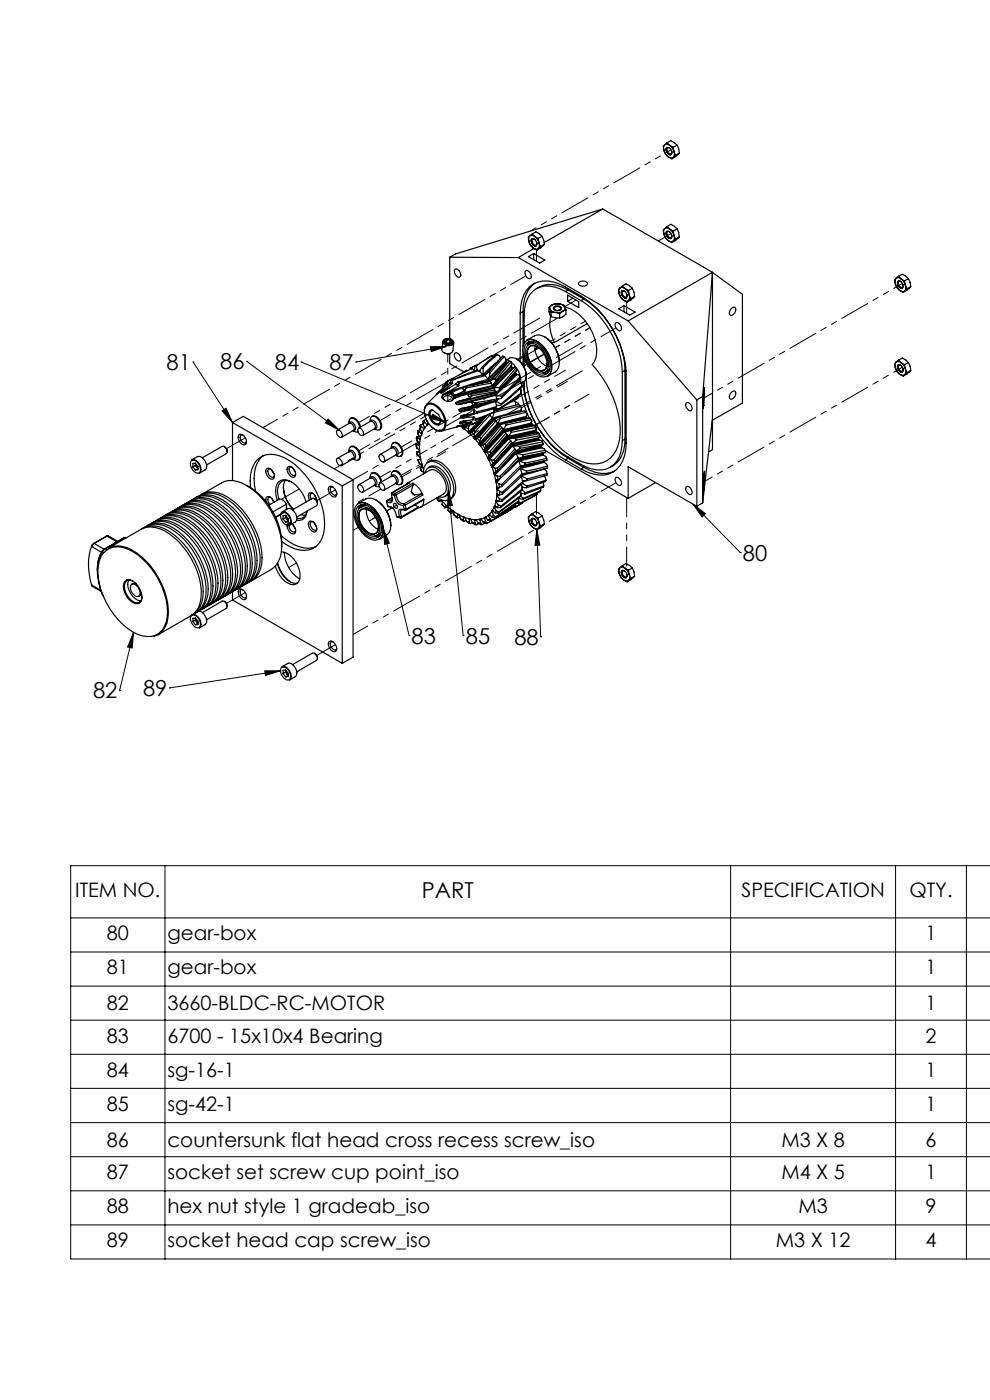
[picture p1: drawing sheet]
<svg xmlns="http://www.w3.org/2000/svg" width="210mm" height="297mm" viewBox="0 0 210 297" stroke-linecap="round" stroke-linejoin="round" font-family="sans-serif">
<defs><g id="words">
<g font-size="4.7">
<text x="35.3" y="78.4">81</text>
<text x="46.7" y="78.4">86</text>
<text x="58.3" y="78.4">84</text>
<text x="69.9" y="78.4">87</text>
<text x="157.6" y="119">80</text>
<text x="87.3" y="136.6">83</text>
<text x="98.8" y="136.6">85</text>
<text x="109.1" y="136.8">88</text>
<text x="19.7" y="148.2">82</text>
<text x="30.4" y="147.6">89</text>
<text x="89.5" y="190.4">PART</text>
</g>
<g font-size="4.2">
<text x="16" y="190.3">ITEM NO.</text>
<text x="157.3" y="190.3">SPECIFICATION</text>
<text x="192.9" y="190.3">QTY.</text>
<text x="22.7" y="199.5">80</text>
<text x="35.5" y="199.5">gear-box</text>
<text x="196.3" y="199.5">1</text>
<text x="22.7" y="206.7">81</text>
<text x="35.5" y="206.7">gear-box</text>
<text x="196.3" y="206.7">1</text>
<text x="22.7" y="214.3">82</text>
<text x="35.5" y="214.3">3660-BLDC-RC-MOTOR</text>
<text x="196.3" y="214.3">1</text>
<text x="22.7" y="221.2">83</text>
<text x="35.5" y="221.2">6700 - 15x10x4 Bearing</text>
<text x="196.3" y="221.2">2</text>
<text x="22.7" y="228.4">84</text>
<text x="35.5" y="228.4">sg-16-1</text>
<text x="196.3" y="228.4">1</text>
<text x="22.7" y="235.6">85</text>
<text x="35.5" y="235.6">sg-42-1</text>
<text x="196.3" y="235.6">1</text>
<text x="22.7" y="243.3">86</text>
<text x="35.5" y="243.3">countersunk flat head cross recess screw_iso</text>
<text x="165.7" y="243.3">M3 X 8</text>
<text x="196.3" y="243.3">6</text>
<text x="22.7" y="250.1">87</text>
<text x="35.5" y="250.1">socket set screw cup point_iso</text>
<text x="165.7" y="250.1">M4 X 5</text>
<text x="196.3" y="250.1">1</text>
<text x="22.7" y="257.4">88</text>
<text x="35.5" y="257.4">hex nut style 1 gradeab_iso</text>
<text x="169.4" y="257.4">M3</text>
<text x="196.3" y="257.4">9</text>
<text x="22.7" y="264.6">89</text>
<text x="35.5" y="264.6">socket head cap screw_iso</text>
<text x="164.6" y="264.6">M3 X 12</text>
<text x="196.3" y="264.6">4</text>
</g>
</g></defs>
<g fill="none" stroke="#000" stroke-width=".21">
<path d="M41 76.8h.1M41 76.8l8.3 12.8M52.4 76.7h.1M52.4 76.7l19.6 14.6M63.9 76.8h.1M63.9 76.8l30.7 12.8M75.5 76.8h.1M91.3 73.6l3.4-.1-3.2 1.1zM94.7 73.5l-19.2 3.3M47.1 87.2l.8-.6 1.4 3zM69.6 88.9l2.4 2.4-3-1.6zM91.8 87.9l2.8 1.7-3.2-.8z"/>
<path d="M81.3 112.1l1.3 3.1-1 .3zM81.3 112.1l5.5 22.7M95.1 104l3.1 30.8M95.1 104l.9 3.2-1.1 .1zM113.9 112.4l.8 22.7M113.9 112.4l.6 3.3h-1zM147 107l10 10.2M147 107l2.6 2-.7 .7zM157 117.2h.1M28.3 134.2l-2.9 12.3M28.3 134.2l-.3 3.3-.9-.2zM86.8 134.8h.1"/>
<path d="M98.2 134.8h.1M114.7 135.1h.1M25.4 146.5h.1M35.9 145.9h.1M56.2 142.3h3.3l-3.2 1zM59.5 142.3l-23.6 3.6M15 194.7h195.1M35 183.7v83.4M155 183.7v83.4M190 183.7v83.4M205 183.7v83.4M210.1 183.7h-195.1v83.4h195.1"/>
<path d="M15 202h195.1M15 209.2h195.1M15 216.4h195.1M15 223.7h195.1M15 230.9h195.1M15 238.2h195.1M15 245.4h195.1M15 252.6h195.1M15 259.9h195.1"/>
</g>
<path d="M28.3 134.2l-.3 3.3-.9-.2zM56.2 142.3h3.3l-3.2 1zM81.3 112.1l1.3 3.1-1 .3zM95.1 104l.9 3.2-1.1 .1zM91.8 87.9l2.8 1.7-3.2-.8zM113.9 112.4l.6 3.3h-1zM91.3 73.6l3.4-.1-3.2 1.1zM147 107l2.6 2-.7 .7zM47.1 87.2l.8-.6 1.4 3zM69.6 88.9l2.4 2.4-3-1.6z" fill="#000"/>
<g fill="none" stroke="#000" stroke-width=".25">
<path d="M140.9 32l.4 .9 .4 .4M140.9 32l.3 .7 .5 .6M141 30.7a1.09 1.09 0 0 0-.1 1.3M141 30.7a.84 .84 0 0 1 1.1 .1M141 30.7l-.3 .3 .2 1M141.3 31.4l.2-.1a1.01 1.01 0 0 1 .8 1.5 1.04 1.04 0 0 1-1-1.4zM141.5 31.3a1.01 1.01 0 0 0 .8 1.5M141.5 30.3l.6 .5M141.5 30.3l.8-.5 1.3 1M141.5 30.3l-.5 .4M141.7 33.3a.84 .84 0 0 0 1.1 .1M141.7 33.3l.8 .4"/>
<path d="M142.1 30.8l.5 .6 .3 .8M142.1 30.8l.7 .5M142.1 31.5l-.3-.2a.73 .73 0 0 0-.2 .9 .73 .73 0 0 0 .7 .4l.2-.5M142.8 31.3l.1 .9M142.8 33.4l-.3 .3M142.9 32.2a1.05 1.05 0 0 1-.1 1.2M142.9 32.2l.4 .7M143.3 32.9l-.5 .5M143.6 30.8l.4 .8 .1 .9M143.6 30.8l-.8 .5M144.1 32.5l-1.6 1.2M144.1 32.5l-.8 .4"/>
<path d="M95.4 54.6v17.3M95.4 54.6h14.6M96.6 57.1a1.11 1.11 0 0 1 .9 1.7 1.11 1.11 0 0 1-.9-1.7zM110 54.6l23.2 13.5M111.4 57.6l.1-.2a1.09 1.09 0 0 1 1 1.7 1.13 1.13 0 0 1-1.1-1.5zM112.1 54.4l1.1-.6 2.4 1.4-1.1 .6zM112.2 51.3l.4 .7 .5 .6M112.2 51.3l.4 .8 .5 .5M112.4 50.1l-.3 .5 .1 .7M112.4 50.1a.83 .83 0 0 1 1 .1M112.4 50.1l-.3 .3 .1 .9M112.8 50.6a1.04 1.04 0 0 1 .9 1.6 1.04 1.04 0 0 1-.9-1.6z"/>
<path d="M112.9 50.6a1.04 1.04 0 0 0 .8 1.6M112.9 49.6l.5 .6M112.9 49.6l.8-.4 1.3 .9M112.9 49.6l-.5 .5M113.1 52.6a.83 .83 0 0 0 1.1 .1M113.1 52.6l.8 .5M113.2 53.8v1.3M113.3 52.7l-3.3 1.9M113.4 50.2l.6 .6 .3 .7M113.4 50.2l.8 .4M113.5 50.8l-.5-.1a.85 .85 0 0 0 .7 1.3l.2-.5M114.2 50.6l.1 .9"/>
<path d="M114.2 52.7l-.3 .4M114.3 51.5l.1 .7-.2 .5M114.3 51.5l.4 .8M114.7 52.3l-.5 .4M115 50.1l.4 1 .1 .7M115 50.1l-.8 .5M115.5 51.8l-.8 .8-.8 .5M115.5 51.8l-.8 .5M122.8 60a1.2 1.2 0 0 1 1.8 .2 1.12 1.12 0 0 1-1.9 0zM127.8 44.3l-12.4 7.2M127.8 44.3l23.3 13.5M127.8 44.3l-31.2 9.6-1.2 .7"/>
<path d="M140.9 49.7l.3 .8 .5 .5M141 48.5a1.05 1.05 0 0 0-.1 1.2M141 48.5a.84 .84 0 0 1 1.1 .1M141 48.5l-.3 .3 .2 .9M141.3 49.2l.2-.1a1.01 1.01 0 0 1 .8 1.5 1.08 1.08 0 0 1-1-1.4zM141.5 49.1a1.02 1.02 0 0 0 .8 1.5M141.5 48l.6 .6M141.5 48l.8-.4 .7 .4 .6 .6M141.5 48l-.5 .5M141.7 51a.84 .84 0 0 0 1.1 .1M141.7 51l.8 .5M142.1 48.6l.4 .4 .4 .9"/>
<path d="M142.1 48.6l.7 .4M142.1 49.3l-.3-.2a.73 .73 0 0 0-.2 .9 .73 .73 0 0 0 .7 .4l.2-.5M142.8 49l.1 .9M142.8 51.1l-.3 .4M142.9 49.9a1.09 1.09 0 0 1-.1 1.2M142.9 49.9l.4 .8M143.3 50.7l-.5 .4M143.6 48.6l.4 .8 .1 .9M143.6 48.6l-.8 .4M144.1 50.3l-1.6 1.2M144.1 50.3l-.8 .4M151.1 57.8l-17.9 10.3"/>
<path d="M151.1 57.8l-2.1 26.3M151.1 57.8v30.9l-2.1 18M151.1 57.8l6.4 4.6v23.1l-6.4 3.6v6.3l-.8 .5M190.1 59.1l-.2 .3v.9M190.1 59.1a.84 .84 0 0 1 1 .1M190.1 59.1l-.3 .3 .1 .9M190.5 59.6a1.02 1.02 0 0 1 .9 1.5 1.01 1.01 0 0 1-.9-1.5zM190.6 58.6l.5 .6M190.6 58.6l.8-.4 1.3 .9M190.6 59.6a1.01 1.01 0 0 0 .9 1.5M190.6 58.6l-.5 .5M191.1 59.2l.6 .5 .4 .8"/>
<path d="M191.1 59.2l.8 .4M191.2 59.8l-.5-.1a.85 .85 0 0 0 .8 1.3l.1-.5M191.9 59.6l.2 .9M192.7 59.1l.3 .8 .2 .9M192.7 59.1l-.8 .5M93.9 72.5l-.2 1.6a1.31 1.31 0 0 0 1.1 .9 1.31 1.31 0 0 0 1.3-.6l.1-1.7M94.1 72.1a1.54 1.54 0 0 1 2.1 .4 1.07 1.07 0 0 1-1.7 .7l-.6-.5zM94.2 74.8l.5 .3 .7-.1v2.1l3 1.8M94.3 72.1a1.08 1.08 0 0 1 1.7 .6 1.04 1.04 0 0 1-1 .4 1.04 1.04 0 0 1-.8-.8zM94.7 72.7v.1M94.7 72.7l.7 .1M94.8 72.1h.7"/>
<path d="M94.8 72.1l-.4 .3 .3 .4 .7 .1M94.8 72.1l-.1 .6M95.4 72.8v.1M95.5 72.1l.3 .5-.4 .3M95.5 72.1l-.1 .7M96.6 74.9a1.13 1.13 0 0 1 .9 1.6 1.13 1.13 0 0 1-.9-1.6zM99.1 78.6h-.2l-1 .6M99.9 78l-.2 .2M99.9 78l.1 .2M100.1 78.2l-5 2.6M100.1 78.2l.7 .5M100.1 78.2h-.3"/>
<path d="M101 77.7l.2 .8M101 77.7h-.2l-.2 .9M101.2 78.5l.3 .1M101.2 78.5l-5.5 2.2M101.4 77.3l-1.5 .7M101.5 78.6l-5.6 2.1M101.5 78.6l.9 .9M101.8 78.6l-.2 .1M102.2 78l-.5 .8M102.2 78l.2 .1M102.4 78.1v1.4M102.9 79.7l-5.5 1.5"/>
<path d="M102.9 79.7l.6 .8M102.9 79.7l-.2-.3-5.6 1.7M103.3 76.1l.9-.6-3.2 2.2M103.6 78.9l-.7 .8M103.6 78.9l.3 .3M103.9 79.2l-.1 .8-.3 .5M104.3 75.5l.5 .2M104.4 78l-1.7 1.5M105.3 76.9l-2.9 2.6M105.5 75.2l-3.1 2.9M105.5 75.2l.5 .4 .2 .5M105.5 75.2h-.2l-3.1 2.8"/>
<path d="M105.7 76.5l-2.5 2.8M106.8 77.8l-3 3.1M106.9 75.7l-3 3.5M106.9 75.7l.4 .4v.5M106.9 75.7l-.3-.2-3 3.4M107.3 76.6l-3.8 3.9M107.3 76.6l.1 .2M107.3 76.2l.8 .3M107.4 76.8l-3.9 3.9M107.4 76.8l.3 .2M107.5 76.3a1.94 1.94 0 0 1 2.9 .5 3.8 3.8 0 0 1 1 3.9l-.8 .6M108 76.6l-3.6 3.9"/>
<path d="M108.1 76.5l-3.1 3.9M108.1 76.5l.3 .3M108.3 76.8a5.3 5.3 0 0 1 2.2 4.4M108.4 76.8l-3.2 3.9M108.4 76.8l.1 .3-.1 .5M108.4 77.6l-3.7 4M108.4 77.6l.1 .2M108.5 77.8l-4.1 4.2M108.5 77.8l.2 .2M108.7 78l-4.2 4.3M108.7 78l.2 .1-4.2 4.3M109.3 79v.1"/>
<path d="M109.3 79.1l.2 .3M109.3 79.1l-.8 .8M109.4 78.1l-.4-.2-.7 .8M109.4 78.1l-3.5 4.1M109.4 78.1l.2 .4M109.5 79.4l-4.5 4.3M109.5 79.4l.1 .1M109.5 76.1a4.2 4.2 0 0 1 2.1 3.6M109.6 78.5l-.1 .3-3.7 4M109.6 78.5l-3.6 4.1M109.6 79.5l-4.5 4.4M109.6 79.5h.5l.2 .4"/>
<path d="M110.3 79.9l-3.9 4.2M110.3 79.9l.1 .4M110.3 66.4a6.8 6.8 0 0 1 2.9-6.2 6.8 6.8 0 0 1 6.7 .7 21.7 21.7 0 0 1 10.1 9.1 20.3 20.3 0 0 1 2.8 9.4v14.6a6.8 6.8 0 0 1-2.8 6.2 6.8 6.8 0 0 1-6.7-.7M110.3 66.4v10.4M110.9 66.1l-.6 .3M110.9 66.1v7.3M110.9 75.2v2.3M110.9 66.1l.3 .1M111.2 76.1v1.8M111.5 72.5a1.9 1.9 0 0 1 2.3-.1 6.6 6.6 0 0 1 3.1 6.1 1.83 1.83 0 0 1-2.9 1.1 6.5 6.5 0 0 1-3.1-6zM111.8 72.2l1.5-.9a3.1 3.1 0 0 1 3.5 1.3 6.1 6.1 0 0 1 1.6 5.5l-.6 .8-1.6 .9a2.8 2.8 0 0 0 .7-3.5 6.4 6.4 0 0 0-3.9-4.3h-.6zM111.8 72.7a2.8 2.8 0 0 1 3.5 1.4 5.3 5.3 0 0 1 1.2 4.5 1.83 1.83 0 0 1-3.1 .3 5.4 5.4 0 0 1-2-5.8z"/>
<path d="M111.9 73.3a1.56 1.56 0 0 1 2.1-.1 4.8 4.8 0 0 1 2.1 5.3 1.56 1.56 0 0 1-2.5 .1 4.9 4.9 0 0 1-2-4.8zM112 72.8l.1 .3M112.1 73.1l-.2 .1M112.3 72.5l-.1 .1M112.3 73.5a2.52 2.52 0 0 1 3.1 1.6 2.58 2.58 0 0 1-.1 3.6 3 3 0 0 1-3.1-2.2 2.66 2.66 0 0 1 .1-3zM112.5 72.8l-.2-.3-.4 .8M112.7 72.4l.2 .2M113.2 72.5l-1 .6M113.5 60.1a6.9 6.9 0 0 0-2.6 6M113.5 73.4a4.2 4.2 0 0 0 2.5 4.3M113.8 61.2a5.5 5.5 0 0 1 5.6-.2l1.1 .5M113.9 73.6a1.29 1.29 0 0 0-1.5-.1 1.29 1.29 0 0 0-.5 1.5 4.1 4.1 0 0 0 3 3.7 1.19 1.19 0 0 0 1.1-1.5"/>
<path d="M114.1 73.7l-.6 .5M115.2 79.1l.1 .1zM115.3 79.2h.6M115.6 71.5l1.3 1.1 .5 .7M115.7 79.1l-.2 .1M116.1 78.7l.1 .4M116.2 79.2h-.3M116.5 78.5v.2M116.5 78.5l-.9 .5 .3 .2M116.5 65.2a2.63 2.63 0 0 0 .4 2M116.5 65.2l.2 .4M116.6 78.3l-.1 .2"/>
<path d="M116.7 65.6l.4 .4 .7 .3M116.7 65.6l.2 .6M116.8 67.1a7.8 7.8 0 0 0 .8 5.6M116.9 67.2l.9 .2h.9M116.9 66.2l.9 .1M116.9 66.2v1M116.9 72.7h.7M117.1 64.7a.66 .66 0 0 0-.4 .9M117.1 64.7l-.6 .5M117.4 65.2a1.1 1.1 0 0 1 1.7 .2 1 1 0 0 1-1.7 0zM117.4 73.3a6.8 6.8 0 0 1 1.3 3.6M117.5 65.3a.75 .75 0 0 1 .8-.3 .75 .75 0 0 1 .6 .6l-.4 .3h-.5l-.5-.3z"/>
<path d="M117.8 66.3l.9 .2M118.7 64.5l-.7-.1-.9 .3M118.7 64.5l.5 .1 .6 .5M118.7 64.5l.9 .2 .2 .4M118.7 64.5l-.9-.1-.7 .3M118.7 66.5v.9M119.4 66l-.7 .3h-.9M119.4 66l-.7 .5M119.7 65.2a8.9 8.9 0 0 1 6 5.5 7.3 7.3 0 0 1 .4 6l-.5 .6a21.8 21.8 0 0 1 6 14.7 6.4 6.4 0 0 1-3.8 6.2 8.1 8.1 0 0 1-6.8-1.5 22.2 22.2 0 0 1-9.4-16.8M119.8 65.1a.71 .71 0 0 1-.4 .9M119.8 65.1l.3 .7M119.9 61.8a6 6 0 0 0-6.9 0 6.7 6.7 0 0 0-1.8 5.1v5.9"/>
<path d="M119.9 61.8l3.4 2M120.1 65.8l-.7 .2M120.1 65.8v.9l-.7 .5-.7 .2M120.4 62.6l2.4 1.4v1.3l-2.4-1.4zM120.5 61.5l3.3 1.9M120.5 61.5l-.6 .3M120.5 61.2v.3M121.5 63.2l-1.1 .7M123.3 63.8a19.4 19.4 0 0 1 8.7 15.1M123.8 63.4a19.2 19.2 0 0 1 8.8 15.2M123.8 63.4l-.5 .4M123.8 63.2v.2"/>
<path d="M124.6 68.6l-7 4.1M130.7 68.5a1.11 1.11 0 0 1 1 1.6 1.11 1.11 0 0 1-1-1.6zM131.2 65.5l1.2-.7 2.3 1.4-1.1 .6zM131.3 62.3l.3 .6 .7 .8M131.3 62.3l.4 .8 .6 .6M131.5 61.1a1.22 1.22 0 0 0-.2 1.2M131.5 61.1a.84 .84 0 0 1 1.1 .1M131.5 61.1l-.3 .3 .1 .9M132 61.7a1.04 1.04 0 0 1 .9 1.5 1.04 1.04 0 0 1-.9-1.5zM132 61.7a1.04 1.04 0 0 0 .9 1.5M132 60.7l.6 .5M132 60.7l.8-.5 .7 .4 .6 .6"/>
<path d="M132 60.7l-.5 .4M132 78.9v14.6M132.3 63.7a.84 .84 0 0 0 1 .1M132.3 63.7l.7 .4M132.4 64.8v1.3M132.6 61.2l.4 .4 .5 .9M132.6 61.2l.7 .4M132.6 78.6l-.6 .3M132.6 78.6v14.5M132.6 78.6l.2 .1M132.6 61.9l-.5-.1a.85 .85 0 0 0 .8 1.2l.1-.5M133.2 68.1l14.6 16.7"/>
<path d="M133.3 61.6l.2 .9M133.3 63.8l-.3 .3M133.5 62.5v.9l-.2 .4M133.5 62.5l.3 .8M133.8 63.3l-.5 .5M134.1 61.2l.4 .8 .1 .9M134.1 61.2l-.8 .4M134.6 62.9l-1.6 1.2M134.6 62.9l-.8 .4M155.1 65.5l.5-.3h.3a1.13 1.13 0 0 1-1 1.7 .95 .95 0 0 1 .2-1.4zM189.9 60.3l.4 .7 .6 .6M189.9 60.3l.4 .8 .6 .5"/>
<path d="M189.9 78.1l.4 .7 .6 .6M190.1 76.8l-.2 .4v.9M190.1 76.8a.84 .84 0 0 1 1 .1M190.1 76.8l-.3 .3 .1 1M190.5 77.4a1.01 1.01 0 0 1 .9 1.5 1.01 1.01 0 0 1-.9-1.5zM190.6 76.4l.5 .5M190.6 76.4l.8-.5 1.3 1M190.6 77.4a1.01 1.01 0 0 0 .9 1.5M190.6 76.4l-.5 .4M190.9 61.6a.7 .7 0 0 0 1 .1M190.9 61.6l.7 .4M190.9 79.4a.79 .79 0 0 0 1 .1"/>
<path d="M190.9 79.4l.7 .4M191.1 76.9l.5 .4 .5 .9M191.1 76.9l.8 .5M191.2 77.6l-.5-.1a.85 .85 0 0 0 .8 1.2l.1-.5M191.9 77.4l.2 .8M191.9 61.7l-.3 .3M191.9 79.5l-.3 .3M192.1 60.5a1.14 1.14 0 0 1-.2 1.2M192.1 60.5l.3 .8M192.1 78.2a1.18 1.18 0 0 1-.2 1.3M192.1 78.2l.3 .9M192.4 61.3l-.5 .4"/>
<path d="M192.4 79.1l-.5 .4M192.7 76.9l.3 .8 .2 .9M192.7 76.9l-.8 .5M193.2 60.8l-1.6 1.2M193.2 78.6l-1.6 1.2M193.2 60.8l-.8 .5M193.2 78.6l-.8 .5M40.5 97.8a.91 .91 0 0 1 1.4 .3 1.75 1.75 0 0 1 .4 2.2 1.39 1.39 0 0 1-1.8-1.2l-.1-.5zM40.7 97.5l1.2-.6a1.98 1.98 0 0 1 1.9 2.5l-1.5 1a1.89 1.89 0 0 0-1.6-2.9zM40.9 99.1l.6 .6M41.5 98.4l.2 .7M41.5 98.3h-.6v.8"/>
<path d="M41.5 98.3l.5 .7v.7h-.5M41.5 98.3v.4M41.5 98.7l-.6 .4M41.5 98.7l.2 .4M41.7 99.1l.3 .2M41.7 99.1l.3 .3M42 99.4l-.5 .3M47.6 94.8l.4 .4 .2 .6M48.2 95.8l-.2-.6a.83 .83 0 0 0-.9-.5l-4.2 2.4M48.2 95.8l-.2 .4-4.2 2.4M49.3 89.6v12.3M49.3 89.6l23.3 13.5"/>
<path d="M49.3 89.6l2.3-1.3 23.3 13.5M50.8 92.1a1.54 1.54 0 0 1 1.4 2l-.2 .2a1.45 1.45 0 0 1-1.2-2.2zM51.5 92.3h-.4a1.13 1.13 0 0 0 1 1.7l.2-.4M55.8 96.7a5.6 5.6 0 0 0-1.9 4.8l.3 2.7M56.7 99.4a1.5 1.5 0 0 1 1.3 2.2 1.52 1.52 0 0 1-1.3-2.2zM57.4 99.5h-.4a1.15 1.15 0 0 0 1 1.7l.2-.3M57.7 99.8l.4 .7M61.2 99a1.48 1.48 0 0 1 1.2 2.2 1.48 1.48 0 0 1-1.2-2.2zM61.9 99.1h-.4a1.18 1.18 0 0 0 1 1.8l.2-.4M62.2 99.4l.4 .7M71.4 97.4a.75 .75 0 0 1 .8 0 .75 .75 0 0 1 .4 .7v.3l-.1 .4a1.04 1.04 0 0 1-1.1-1.4zM71.5 91.3a1.01 1.01 0 0 1 .9 1.5 1.02 1.02 0 0 1-.9-1.5z"/>
<path d="M74 95.8a.78 .78 0 0 1 .2-.8 .78 .78 0 0 1 .8-.2 2.1 2.1 0 0 1 1.1 2.6 .9 .9 0 0 1-1.2 0M74 89.8a.78 .78 0 0 1 .2-.8 .78 .78 0 0 1 .9-.2 2.54 2.54 0 0 1 1.2 1.9M74 95.8h.1M74 89.8h.1M74 95.8a1.01 1.01 0 0 1 .9 1.5M74 95.8l.2-.2a1.16 1.16 0 0 1 1 1.7l-.3 .1M74 89.8a1.01 1.01 0 0 1 .9 1.5M74 89.8l.2-.3a1.2 1.2 0 0 1 1 1.8h-.3M74 95.8l-2.5 1.5M74 89.8l-2.5 1.5M74.4 94.8l.1-.1a1.91 1.91 0 0 1 1.9 2.3l-.1 .3-.3 .3M74.4 88.8a1.41 1.41 0 0 1 1.9 1.2l.1 .6"/>
<path d="M74.9 91.4l.6 .2h.5M74.9 97.3h.1M74.9 91.3h.1M74.9 97.3l-2.5 1.5M74.9 91.3l-2.5 1.5M76.1 90.8a1.04 1.04 0 0 1 .8 1.6 1.04 1.04 0 0 1-.8-1.6zM78.5 89.4a.78 .78 0 0 1 .2-.8 .78 .78 0 0 1 .9-.2 2.19 2.19 0 0 1 1 2.6 .94 .94 0 0 1-1.2-.1M78.5 89.4l.2-.3a1.18 1.18 0 0 1 1.1 1.8h-.4M78.6 89.4h.1M78.6 89.4a1.04 1.04 0 0 1 .8 1.5M78.6 89.4l-2.5 1.4M78.8 88.4a1.15 1.15 0 0 1 1.7 .6 1.56 1.56 0 0 1 .1 2.1l-.1 .1"/>
<path d="M79.4 90.9h.1M79.4 90.9l-2.5 1.5M80.6 96.4a1.01 1.01 0 0 1 .9 1.6 1.01 1.01 0 0 1-.9-1.6zM83 95a.81 .81 0 0 1 .2-.8 .81 .81 0 0 1 .9-.2 2.19 2.19 0 0 1 1 2.7 .95 .95 0 0 1-1.2-.1M83 95l.2-.2a1.18 1.18 0 0 1 1 1.7l-.3 .1M83.1 95h.1M83.1 95a1.02 1.02 0 0 1 .9 1.5M83.1 95l-2.5 1.4M83.4 100a1.15 1.15 0 0 1 1.6 .6 1.38 1.38 0 0 1 0 2.2M83.4 94a.89 .89 0 0 1 1.2 .2 1.78 1.78 0 0 1 .5 2.5l-.1 .1M83.9 96.5h.1M84 96.5l-2.5 1.5"/>
<path d="M88.3 94.2l.1 .8M88.3 94.2l.1 .1M88.4 92.7v.8M88.4 95.8l.2 .8M88.4 92.7l.1 .2M88.4 95.8l.1 .1M88.4 95l.6 .6M88.4 94.3v.7M88.4 94.3l.5 .2M88.4 93.5l.5 .5M88.5 95.9l.1 .7M88.5 92.9l-.1 .6"/>
<path d="M88.5 92.9l.5 .2M88.6 96.6l.6 .5M88.7 91.4v.8M88.7 91.4l.2 .2M88.7 92.2l.5 .7M88.7 97.5l.2 .8M88.9 91.6l-.2 .6M88.9 91.6l.5 .3M88.9 94l.1 .2M88.9 98.3l.6 .4M88.9 94l-.6 .2M89 92.5l-.6 .2"/>
<path d="M89 94.4l-.1 .1M89 95.6v.2M89 94.4v1.2M89 94.2v.2M89 95.8l.2 1.3M89 95.8l-.5 .1M89 95.7l-.6 .1M89.1 91l.5 .8M89.1 93.1l-.1 1.1M89.1 93.1h-.1M89.2 92.9l-.1 .2M89.2 97.1v.2"/>
<path d="M89.2 90.2l-.2 .2 .1 .6M89.2 99.2l.3 .8M89.2 90.2l.2 .3M89.2 97.3l.3 1.4M89.2 97.3v.2h-.5M89.2 97.4l-.4 .1M89.2 91.2l-.5 .2M89.4 90.5l-.3 .5M89.4 90.5l.5 .4M89.5 100l.5 .2M89.5 91.9l-.3 1M89.5 91.9h-.1"/>
<path d="M89.5 98.7l.1 .2M89.6 91.8l-.1 .1M89.6 98.9l.3 .8M89.6 98.9l-.4 .3M89.6 99l-.1 .1M89.7 90l.4 .8M89.7 90l-.5 .2M89.9 89.2l-.2 .2v.6M89.9 90.9h.1M89.9 89.2l.2 .4M90 90.9l-.4 .9M90.1 89.6l-.4 .4"/>
<path d="M90.1 89.6l.4 .5M90.1 90.8l-.2 .1M90.1 90.9h-.2M90.1 90.8l-.1 .1M90.1 88v-.1a1.65 1.65 0 0 1 1.3-2.4 4.5 4.5 0 0 1 3 5.2 1.45 1.45 0 0 1-2.4 .2l-.4-.3M90.5 89l.3 1M90.5 86a1.53 1.53 0 0 1 2 .2 4.4 4.4 0 0 1 1.7 4.5 1.35 1.35 0 0 1-2.3 .2 4.5 4.5 0 0 1-1.7-4.5zM90.5 88.9l-.6 .3M90.5 90.1h.2M90.7 90.1l-.6 .7M90.8 98.1a2.57 2.57 0 0 1 3.6 .7 5.9 5.9 0 0 1 1.9 6.3l-1 .9M90.8 90l-.1 .1"/>
<path d="M90.8 89.9l-.3 .2M90.9 99.2a2.17 2.17 0 0 1 3.1 .7 4.9 4.9 0 0 1 1.4 4.4l-.3 .5-.7 .5M90.9 89.9l-.1 .1M91.3 87l.4-.1 1.3 1a1.81 1.81 0 0 1 .2 2.1 1.17 1.17 0 0 1-1.6-.5 1.88 1.88 0 0 1-.3-2.5zM91.8 87l-.3 .1a1.97 1.97 0 0 0 1.3 2.8l.4-.1 .3-.6M93.3 83.1l-.3 .2M93.5 83.3h.2M93.8 84.2a1.44 1.44 0 0 1 2.4-.1l.1 .3M93.8 83.3h-.1M93.9 82.9l-.4 .4M93.9 81.9v.5M93.9 81.9l.2 .3"/>
<path d="M94.3 84.9l-.2-.4a1.06 1.06 0 0 1 1-.6 1.06 1.06 0 0 1 .9 .7l-.2 .4M94.3 83l-.8 .3M94.4 82.7l-.1 .1M94.5 81.8l-4 4M94.5 81.8h.1M94.5 81.5l-.6 .4M94.7 81l-.2 .1v.7M94.7 81l.2 .5M94.9 81.5l-.4 .3M94.9 81.5h.1M94.9 81.5l-1.9 1.8M95 83.2l-.3 .1a1.04 1.04 0 0 0-.9 1.2 1.45 1.45 0 0 0 2.4 .1"/>
<path d="M95 83.2l.3 .1M95 83.1v.1M95.3 83.3l.4 .1M95.3 82.3l-1.4 .6M95.4 81.3l-2.8 2.4 .4-.4M95.4 81.3h.6M95.4 81.3h.1M95.7 80.7h.2M95.7 80.7l-.3 .6M95.8 80.4l-1.1 .6M95.8 83.4h-.1M95.9 83.3l-.2 .1"/>
<path d="M95.9 83.3l.4 .6M95.9 80.7l.1 .6M96 81.3l-2.1 1.6M96 81.3h.1M96.1 83l-.8 .3M96.3 84.5l-.1 .1M96.3 84.5a1.41 1.41 0 0 0-1.2-1 1.41 1.41 0 0 0-1.3 .7v.3M96.3 83.9h.1M96.3 83.9v.3M96.3 84.2v.3M96.7 85.5l.1 .3M96.7 81.5l-3 1.8"/>
<path d="M96.7 81.5l.6 .3M96.7 81.5h.1M97 90.4l-.1 .1M97.1 81.1l.3 .1M97.1 81.1l-.4 .4M97.1 90.3l-.2 .2M97.2 85.2l-.5 .3M97.3 90.4l-.4 .1M97.3 81.8l-2.3 1.3M97.3 81.8h.1M97.4 86.9l.1 .3M97.4 81.2l-.1 .6"/>
<path d="M97.5 87.2h.6M97.5 89.8h.5M97.6 90.4l.6 .4M97.6 85.8h-.8M97.6 89.6l-.1 .2M97.6 90.2l-.3 .2M97.7 88.3v.3M97.7 88.6l.6 .1M97.9 89.4l-.3 .2M98 82.3l-2.1 1M98 82.3l.6 .6M98 82.3h.1"/>
<path d="M98.1 90.2v.5M98.1 90.7l.1 .1M98.2 90.8l.2 .2M98.3 90.2l-4.6 1.2M98.4 89.3l-.9 .5M98.4 91l1 .8M98.5 82.1l.3 .2M98.5 82.1l-.5 .2M98.5 88l-.8 .3M98.5 90.1l.4 .3M98.6 82.9h.1M98.6 82.9l-2.3 1"/>
<path d="M98.6 90.8l-.2 .2M98.6 90.2l-.5 .5M98.8 90.6l-.4 .4M98.8 90.6l.6 .4M98.8 90.3l-.6 .5M98.8 82.3l-.2 .6M99 90.3h.1M99 90.3l-.2 .3M99.1 89.2l-1.1 .6M99.1 90.4l-.1-.4-1.7 .4M99.2 83.6l-3 1M99.2 83.6l.5 .8"/>
<path d="M99.2 85.4l-.6 .1M99.4 91v.6M99.4 91.6v.2M99.4 89.8l-.3 .3 .3 .3M99.4 91.8l.2 .2M99.4 90.4v.6M99.5 89.8l-2.3 .5-.3 .2M99.5 89.8l.6 .3M99.5 89.8h.1M99.6 92l1 1M99.7 84.4l-2.5 .8M99.7 84.4h.1"/>
<path d="M99.8 87.9l-2.1 .7M99.8 83.6l.2 .4M99.8 83.6l-.7 .1M99.8 90l-.4 .4M99.9 89.5l-1.9 .3M99.9 89.5l-.4 .3M99.9 89.5h.1M99.9 89.5l.4 .5M100 84l-.3 .4M100 91.7l-.2 .3h-.2M100 91.7l.6 .5M100.1 85.3l-2.5 .5"/>
<path d="M100.1 85.3l.2 .8M100.1 85.3h.1M100.1 85.3l.3 .8M100.1 85.3l.6 .2M100.3 89l-2.7 .6M100.3 90l-.2 .1M100.3 89h.1M100.3 89l.6 .1M100.3 86.1l-2.4 .5-.5 .3M100.4 86.1h-.1M100.4 86.1l-3 .8M100.5 91.3l.3 .3"/>
<path d="M100.5 88.5l-2.2 .2M100.5 88.5l-.2 .5M100.5 88.5h.1M100.5 91.3l-.5 .4M100.5 88.5l.5 .4M100.5 92.8l.1 .2M100.5 87l-2.4 .2M100.5 87l.1 .7M100.5 87l.6 .3M100.5 87h.1M100.6 87.7l-2.3 .4-.6 .2M100.6 87.7h.1"/>
<path d="M100.6 93l.2 .2M100.6 92.2l-.1 .6M100.7 85.5l.2 .3M100.8 93.2l.9 1.1M100.8 93.2h.1M100.8 91.6l-.2 .6M100.9 85.8l-.5 .3M101 88.9l-.1 .2M101 87.7l-2.7 1M101.1 89.5l-1 .6M101.1 87.3v.4M101.1 87.7h-.5"/>
<path d="M101.2 93l-.3 .2M101.2 93l.6 .6M101.5 85.9h.1M101.6 94.1l.1 .2M101.7 94.3l.1 .2M101.7 92.7l.3 .3M101.7 92.7l-.5 .3M101.8 93.6l-.2 .5M101.8 94.5l.9 1.2M101.8 94.5h.2M101.9 89l-2.5 2.6M102 93l-.2 .6"/>
<path d="M102 92l-1.1 1.2M102.3 89.2l-2.7 2.8M102.4 94.4l-.4 .1M102.4 94.4l.4 .7M102.6 95.5l.1 .2M102.7 95.7l.1 .2M102.8 88.4l-3.4 3.4M102.8 95.9l.7 1.3M102.8 95.9l.1 .1M102.8 95.1l-.2 .4M102.9 94.2l.2 .4M102.9 94.2l-.5 .2"/>
<path d="M103 88.3l-2.7 1.7M103.1 94.6l-.3 .5M103.2 88.2l-3.3 3.6M103.3 88.2l-2.8 3.1M103.4 82.7l-4.2 .9M103.4 96h-.5M103.4 96l.4 .7M103.5 80.5l-8.5 2.6M103.5 80.5v.2M103.5 97.2l.1 .2M103.5 80.7l.2 .2M103.5 80.7l-3.5 1"/>
<path d="M103.6 97.4l.6 1.4M103.6 97.4l.2 .1M103.8 97.5l.4 .1M103.8 96.7l-.3 .5M103.8 85.3l-6.3 1.9M103.9 80.9l-4.1 .9M103.9 95.8l.2 .4M103.9 95.8l-.5 .2M104.1 96.2l-.3 .5M104.2 98.8l.1 .2M104.2 81.3l-5.4 1M104.2 81.3l.2 .5"/>
<path d="M104.2 81.3l-.2-.4-5.5 1.2M104.2 97.6l.4 .8M104.3 99l.5 1.4M104.3 99l.2 .1M104.4 88.7l-3.9 4.1M104.4 88.7l-.5-.7-3.1 3.6M104.4 88.7v.2M104.4 82l-8.1 2.2M104.4 88.7h.1M104.4 82l.1 .3M104.4 81.8l-8.1 2.1M104.4 81.8v.2"/>
<path d="M104.4 88.9l-3.8 4.1M104.4 88.9l.2 .2M104.5 99.1l.5 .2M104.5 82.3l.2 .1M104.5 82.3l-4.9 1.3M104.6 98.4l-.4 .4M104.6 89.1l-3.8 4.1M104.6 80.3l-.5 .4M104.7 82.4l.3 .4M104.7 86.7v.7M104.7 86.7l.7 .3M104.7 82.4l-1.6 .4"/>
<path d="M104.7 87.3l.1 .2M104.7 87.4l-3.7 1.5M104.7 87.4l-3.8 1.7M104.7 89l-3.2 3.5M104.8 97.5l.2 .4M104.8 97.5l-.6 .1M104.8 87.5l-.4 1.2M104.9 89l-3.2 3.7M104.9 89l-.3 .1M104.9 89l.3 .3M105 99.3l.2 .8M105 82.8l-5.2 .8"/>
<path d="M105 83.7l-.1-.3-8.2 2.1M105 83.7l-8.2 2.1M105 83.7l.1 .2M105 82.8l.1 .3M105 80.4l-1 .5M105 80.4l.2 .3M105 99.3h.5M105 97.9l-.4 .5M105 85.1l-5.3 1.2M105.1 85.2l-7 2M105.1 85.2l.2 1.1M105.1 85.2l1.2 .5"/>
<path d="M105.1 83.1v.2l-7.9 1.9M105.1 83.1l-5.1 .9M105.1 83.9l-7.5 1.9M105.1 83.9l.3 .7M105.1 83.9l1.3 .2M105.2 80.7l-.4 .8-.4 .3M105.2 89.3l-3.2 3.7M105.2 89.3l.3 .5M105.2 86.5l.4 .4M105.3 87l-.6 .2M105.3 85l-.2 .2M105.3 85.9l.9 .1"/>
<path d="M105.3 86.3l-4.2 1M105.3 86.3v.2l-4.2 1.2M105.4 83.1l-.3 .2M105.4 84.6l-4.7 .9M105.4 84.6v.4l-4.5 .8M105.4 88.6l-1 .3M105.5 99.9l-.7 .7M105.5 89.9l-3.9 4.2M105.5 99.3l.2 .4M105.5 89.9l.1 .2M105.5 89.8v.1M105.6 90.1l-3.9 4.2"/>
<path d="M105.6 90.1l.1 .1M105.6 86.9l-.2 .1M105.7 99.7l-.5 .4M105.7 84.7l-.3 .2M105.7 90.2l-3.9 4.3M105.7 90.2l.2 .1M105.9 90.3l-3.9 4.2M105.9 88.4l.3 .4M105.9 88.4l-1.1 .6M105.9 90.3h.1M105.9 90.3h.3M105.9 82.2l-1.2 .2"/>
<path d="M105.9 82.2l.1 .4M106 82.6l-.5 .5M106 90.2l-.1 .1M106.1 90.1l-.4 .1M106.2 90.3l-3.3 3.9M106.2 90.3l.2 .4M106.2 88.8l-.7 1M106.3 85.7l-.1 .3M106.3 94l-2.7 2.9M106.4 84.1v.3M106.4 84.4l-1 .3M106.4 90.7l-3.3 3.9"/>
<path d="M106.4 90.7l.2 .5M106.6 91.2l-4 4.3M106.6 91.2v.2M106.6 91.2h.1M106.6 91.4l-3.9 4.3M106.6 91.4l.2 .2M106.8 91.6l-4 4.3M106.8 91.6h.1M106.9 91.6l-4 4.4M107 91.6l.3 .3M107 91.6h-.1M107.1 89.8l-1.2 .5"/>
<path d="M107.1 89.8l.3 .4M107.3 91.9l-3.4 3.9M107.3 91.9l.3 .3M107.4 90.2l-.8 1M107.6 92.2l-3.5 4M107.6 92.2v.4M107.6 92.6v.2M107.6 92.6h.1M107.6 92.6l-1.5 1.7M107.6 92.8l-4.1 4.4M107.6 92.8l.2 .2M107.8 93l-4.2 4.4"/>
<path d="M107.8 93l.1 .1M107.9 93.1l-4.1 4.4M107.9 93.1h.1M107.9 93.1l.4 .4M108.2 91.3l-1.2 .3M108.2 91.3l.3 .4M108.3 93.5l-3.5 4M108.3 93.5l.2 .4-3.5 4M108.5 94.2v.1M108.5 91.7l-.9 .9M108.5 94.3l-3.7 3.8M108.5 94.3l.1 .2"/>
<path d="M108.5 94.1l-3.8 4.2M108.6 94.5l-4.3 4.5M108.6 94.5l.1 .1M108.7 94.6l-4.2 4.5M108.7 94.6h.1M108.8 94.6l.4 .6M108.8 94.6l1.3 .1M109 84.9l.4 .4v.6M109.2 95.2l-3.7 4.1M109.2 95.2l.2 .5M109.2 95.9l.1 .2M109.2 85.2l.8 .3v.3"/>
<path d="M109.3 93l-1.4 .1M109.3 93l.2 .4M109.3 96.1l.1 .1M109.3 96.1l-2.8 2.9M109.4 95.7l-2.1 2.2M109.4 95.7l-3.7 4M109.4 95.7h.1M109.4 96.2l-4.4 4.5M109.4 96.2h.1M109.5 96.2l.4 .8M109.5 93.4l-1 .7M109.5 96.2l1.3 .3"/>
<path d="M109.8 92.7l-1.7 .4M109.8 97.7l.2 .1M109.8 84.5l-3.3 1.9M109.8 84.5l-1.3 .7M109.9 97l-3.9 4.1M109.9 97l.1 .4M109.9 84l-.1 .5M109.9 80.8l.2 .2M110 97.8l-3 2.9M110 97.8v.1M110 97.9l.4 .9M110 97.9l1.4 .3"/>
<path d="M110 97.4l-3.8 4.1M110.1 81l.4 .2M110.1 81l-1.6 1.3M110.1 94.7l.2 .4M110.3 95.1l-.9 .6M110.3 86.1l-5.5 1.4M110.3 86.1l.3 .4-.1 .5M110.3 86.1l-.3-.3-5.3 1.4M110.3 82.5l.2 .9M110.3 99.4l.4 1.1M110.3 99.4l1.4 .5M110.4 80.4l-.5 .5"/>
<path d="M110.4 80.3h.1M110.4 98.8l-4 4M110.4 98.8l.1 .4M110.4 80.3l-4 4.1M110.4 82.3l.1 .2a19.3 19.3 0 0 0 1.7 6.1M110.5 99.2l-4 4M110.5 87l-6.1 1.7M110.5 87l.1 .2M110.5 83.4l-4.9 3.5M110.5 83.4v.2l-5.1 3.4M110.5 81.2l.2 .6M110.7 81.8l-4.4 3.9"/>
<path d="M110.7 81.8v.3l-4.5 3.9M110.8 96.5l.2 .4M110.9 98.8l-.5 .2M110.9 81.1a21.1 21.1 0 0 0 9.6 16.1M111.2 80.9a19.8 19.8 0 0 0 12.1 17.6 6.1 6.1 0 0 0 6.1 .6 5.4 5.4 0 0 0 2.5-4.3l.1-1.3M111.4 98.2v.4M111.4 98.6l-.9 .3M111.5 87.5l-5.3 1.3M111.5 87.5l.3 .4-.2 .4M111.5 87.5l-.2-.3-5.4 1.2M111.6 88.3l-6.1 1.6M111.6 88.3l.1 .2"/>
<path d="M111.7 88.5l-6.1 1.6M111.7 88.5l.1 .2M111.7 99.9v.4M112.4 88.6l-4.9 1.1M112.6 89.8l-6 1.4M112.6 89.8v.2M112.6 90l-6 1.4M112.6 90l.2 .2M112.7 89l-5.3 1.2M112.7 89l.1 .4-.2 .4M112.7 89l-.3-.3-5.3 1.1M112.7 89.6l.4 .6"/>
<path d="M112.8 90.2l-6 1.4M112.8 90.2h.1M113.5 90.3l-.4-.1-5.6 1.2M113.5 90.3l-5.3 1M113.5 90.3l.2 .4M113.5 91.3l-5.9 1.3M113.5 91.3v.2M113.5 91.5l-5.9 1.3M113.5 91.5l.1 .2M113.6 91.7l-5.8 1.3M113.6 91.7l.1 .1M113.6 91.2l.5 .7"/>
<path d="M113.7 94.7l-4.3 1M113.7 90.7l-5.2 1M113.7 90.7l.1 .3-.3 .3M113.7 91.8l.7 .2M113.7 91.8l-4.4 1M114.2 93l-5.7 1.3M114.2 93l.1 .2M114.2 92.9l-5.7 1.3M114.2 92.9v.1M114.3 93.2l-5.7 1.3M114.3 93.2l.1 .2M114.4 92l-5.1 1"/>
<path d="M114.4 92l.1 .4M114.4 93.4l-5.7 1.2M114.4 93.4l.5 .1 .2 .3M114.5 92.5a19 19 0 0 0 5.4 5.1M114.5 92.4l-5 1M114.5 92.4l.1 .2-.4 .3M114.8 94.6v.2M114.8 94.6l-5.4 1.2M114.8 94.8l-5.5 1.3M114.8 94.8l.2 .2M114.9 94.5l-1.6 .3M115 95l-5.6 1.2"/>
<path d="M115 95l.5 .2 .1 .3M115.1 93.8l-5 .9M115.1 93.8l.1 .4M115.2 96.4l.1 .2M115.2 96.4l-.1-.2-5.1 1.2M115.2 96.4l-5.2 1.2M115.2 94.2l-4.9 .9M115.2 94.2l-.4 .4M115.3 96.6l-5.3 1.2M115.3 96.6l.5 .3 .2 .4M115.5 98.1l-5.2 1.3M115.5 98.1l.5 .4 .1 .4"/>
<path d="M115.5 98.1l-.1-.2-4.9 1.3M115.5 97.8l-4.7 1M115.6 95.5l-4.8 1M115.6 95.5l.1 .5M115.6 95.6l17.6 10.1M115.7 96l-5.7 1.3 1-.4M115.7 96l-4.7 .9M116 97.3l-4.6 .9M116 97.3v.3l-4.6 1M116.1 98.9l-4.4 1M116.1 98.9v.4l-4.4 1M119.9 97.6l3.4 1.9"/>
<path d="M120.5 97.2l-.6 .4M120.5 97.2l3.3 2M120.5 96.9v.3M123.8 99.2a6.9 6.9 0 0 0 6.5 .8M123.8 99.2l-.5 .3M123.8 98.8v.4M132.6 93.1a6.1 6.1 0 0 1-3.2 6M132.6 93.1l-.6 .4M132.6 93.1l.2 .2M145.7 85.4a1.13 1.13 0 0 1 .9 1.7 1.13 1.13 0 0 1-.9-1.7zM147.8 84.8v22.6M149 84.1l-1.2 .7"/>
<path d="M149 84.1v22.6M149.3 86l-.2 .1M149.4 83.8v-1.6l-.3 2.9v1.6l.2-.7M149.4 83.8l-.1 2.2M149.4 83.8l-.2 .1M155.1 83.3l.5-.4 .3 .1a1.13 1.13 0 0 1-1 1.7 .95 .95 0 0 1 .2-1.4zM19.4 115.9a12.7 12.7 0 0 0 0 8.2M19.4 115.9l2.1 1.3M19.9 115.3l-.4 .4-.1 .2M19.9 115.3h.1M20 115.3l-.6 .6M20 115.3l2.1 1.2"/>
<path d="M21.7 116.8v.2M21.7 117a8.2 8.2 0 0 0-.8 6.5l.8 2.6M21.7 116.8a6.9 6.9 0 0 0-1.1 4.1M21.7 117l.3 .2M21.9 117.3a4.2 4.2 0 0 1 5.2-.8 15.8 15.8 0 0 1 8.4 12 6.1 6.1 0 0 1-1.8 5.8 5 5 0 0 1-5.5-.2 16.4 16.4 0 0 1-7.5-12.8 6.2 6.2 0 0 1 1.2-4zM22.3 116.4l-.6 .4M22.3 116.4h.1M22.3 116.4l-.6 .6M22.3 116.4l.4 .2M22.6 113.7h.1M22.7 113.7l-2.8 1.6M22.7 113.7l2.1 1.2"/>
<path d="M22.9 113.7l-.4 .1M22.9 113.7h-.2M22.9 113.7l2.1 1.2M23 116.3l6.9-4a5.2 5.2 0 0 1 5.1 .3 16.4 16.4 0 0 1 7.7 13.8 4.8 4.8 0 0 1-2.2 4.2l-7 4.1a5.6 5.6 0 0 0 2.2-5.5 16.7 16.7 0 0 0-7.7-12.5 5.1 5.1 0 0 0-5-.4zM26.3 114.1l-4 2.3M26.3 114.1l.2 .2M26.5 114.1h-.2M26.5 114.1l.2 .1M30.1 112.2a4.6 4.6 0 0 1 4.8-.1 16 16 0 0 1 8.1 14.6 4.7 4.7 0 0 1-2.3 3.8M30.3 112a4.9 4.9 0 0 1 5.7 0 16.4 16.4 0 0 1 7.7 13.8 4.9 4.9 0 0 1-2.8 4.6M31.2 111.6a4.5 4.5 0 0 1 4.7-.1 16.5 16.5 0 0 1 8.3 13.4 5.3 5.3 0 0 1-2.4 5M31.4 111.4a4.9 4.9 0 0 1 5.6 0 16.4 16.4 0 0 1 7.8 13.8 4.9 4.9 0 0 1-2.8 4.6"/>
<path d="M32.2 111a4.6 4.6 0 0 1 4.7-.1 16 16 0 0 1 8.2 14.6 4.8 4.8 0 0 1-2.3 3.8M32.4 110.8a4.9 4.9 0 0 1 5.7 0 16.4 16.4 0 0 1 7.7 13.8 4.9 4.9 0 0 1-2.8 4.6M33.3 110.3a4.6 4.6 0 0 1 4.7 0 16.5 16.5 0 0 1 8.2 13.4 5.3 5.3 0 0 1-2.4 5M33.4 110.2a4.9 4.9 0 0 1 5.7 0 16.4 16.4 0 0 1 7.7 13.8 5 5 0 0 1-2.8 4.6M34.3 109.7a5 5 0 0 1 5.7 .6 16.3 16.3 0 0 1 7.2 14 4.8 4.8 0 0 1-2.3 3.8M34.5 109.6a4.9 4.9 0 0 1 5.6 0 16.3 16.3 0 0 1 7.8 13.8 4.9 4.9 0 0 1-2.8 4.6M35.3 109.1a4.6 4.6 0 0 1 4.7 0 16.5 16.5 0 0 1 8.3 13.4 5.3 5.3 0 0 1-2.4 5M35.5 109a4.9 4.9 0 0 1 5.7 0 16.3 16.3 0 0 1 7.7 13.8 5 5 0 0 1-2.8 4.6M36.4 108.5a4.7 4.7 0 0 1 4.7 0 16 16 0 0 1 8.2 14.6 4.8 4.8 0 0 1-2.3 3.8M36.6 108.4a4.9 4.9 0 0 1 5.6 0 16.3 16.3 0 0 1 7.8 13.8 4.9 4.9 0 0 1-2.8 4.6M37.4 107.9a4.7 4.7 0 0 1 4.7 0 16.5 16.5 0 0 1 8.3 13.4 5.3 5.3 0 0 1-2.4 5M37.6 107.8a4.9 4.9 0 0 1 5.7 0 16.3 16.3 0 0 1 7.7 13.8 5 5 0 0 1-2.8 4.6"/>
<path d="M38.5 107.3a4.7 4.7 0 0 1 4.7 0 16 16 0 0 1 8.2 14.6 4.8 4.8 0 0 1-2.4 3.8M38.7 107.2a4.9 4.9 0 0 1 5.6 0 16.3 16.3 0 0 1 7.7 13.8 4.9 4.9 0 0 1-2.8 4.6M39.5 106.7a4.7 4.7 0 0 1 4.7 0 16 16 0 0 1 8.2 14.6 4.8 4.8 0 0 1-2.3 3.8M39.7 106.6a4.9 4.9 0 0 1 5.7 0 16.3 16.3 0 0 1 7.7 13.8 5 5 0 0 1-2.8 4.6M40.5 106.1a4.7 4.7 0 0 1 4.8 0 16 16 0 0 1 8.1 14.6 4.8 4.8 0 0 1-2.3 3.8M40.7 106a4.9 4.9 0 0 1 5.7 0 16.3 16.3 0 0 1 7.7 13.8 4.9 4.9 0 0 1-2.8 4.6M41.6 105.5a4.7 4.7 0 0 1 4.7 0 16 16 0 0 1 8.2 14.6 4.8 4.8 0 0 1-2.4 3.8M41.8 105.4a4.9 4.9 0 0 1 5.6 0 16.2 16.2 0 0 1 7.8 13.8 5 5 0 0 1-2.8 4.6M42.6 104.9a4.7 4.7 0 0 1 4.7 0 16 16 0 0 1 8.2 14.6 4.8 4.8 0 0 1-2.3 3.8M42.8 104.8l4.2-2.4a5.3 5.3 0 0 1 5.5 .7 16.5 16.5 0 0 1 7.3 12.8M52.3 103a14.5 14.5 0 0 1 7.5 12.9M53.2 103.5a7.1 7.1 0 0 1 1.7-6.2 4.9 4.9 0 0 1 5.5-.1 17 17 0 0 1 8.4 15.2 4.4 4.4 0 0 1-6.2 4l-1.1-.4-1.7-1.1"/>
<path d="M57.4 105.5h-.4a1.23 1.23 0 0 0 .3 1.5M57.7 105.8l.4 .7a1.5 1.5 0 0 0-1.4-1.1l-.3 .6v.4M58.8 106.1a4.1 4.1 0 0 1 .3-3.9 2.74 2.74 0 0 1 3.7 .8 7.8 7.8 0 0 1 2.1 3.5M58.8 119.5a5.8 5.8 0 0 0 3.4 4.2h.9M58.9 119.4a6.6 6.6 0 0 0 2.7 4.1M59.2 105.9a1.27 1.27 0 0 1 1.5 1.1M59.2 105.9l-2.2 1.3M59.7 113.7a8.3 8.3 0 0 0 6.7 2.5l.6-.2M59.7 108.9l.2-.2a1.87 1.87 0 0 1 1.5 2.6 1.74 1.74 0 0 1-1.9-2.1zM59.7 117.1a4.7 4.7 0 0 1 3.8 3.9 2.6 2.6 0 0 1-.7 2.9 3.2 3.2 0 0 1-3.4-1.8l-1-2M59.8 115.9a5.5 5.5 0 0 1-2.2 4.9l-4.2 2.4M59.8 108.6l1.2-.7a1.89 1.89 0 0 1 1.7 2.8l-1.2 .7a1.25 1.25 0 0 0 0-1.8 1.5 1.5 0 0 0-1.7-1z"/>
<path d="M60 110.1v-.7l.6-.1 .5 .7v.7h-.5M60 110.1l.6 .6M60.1 103.3a7.3 7.3 0 0 0 2.2 4.8M60.3 117.2a7 7 0 0 0 3.3 5.6M60.4 108.6l-1.9 1.1M60.5 101.9a5.4 5.4 0 0 0 1.3 5.7l.4 .5M60.6 109.4l.3 .7M60.6 109.4v.4M60.6 109.8l-.6 .3M60.6 109.8l.3 .3M60.7 107v1.1M60.7 107l-2.8 1.6"/>
<path d="M60.9 110.1l.2 .2M60.9 110.1l.2 .3M61.1 110.5l-.5 .2M61.7 111h-.5a1.52 1.52 0 0 0 1 2.3l.2-.1a1.54 1.54 0 0 0-.5-2.1M61.7 111.1h-.2a1.15 1.15 0 0 0 1 1.8l.2-.4M61.9 102.3a1.88 1.88 0 0 0-3 1.1l-.1 .8 .4 1.7M62.2 111.4l.4 .7M63.9 109.2l.9 .1M65.1 108.4a1.64 1.64 0 0 1-2.1 1.6M65.2 108.4a1.87 1.87 0 0 1-2.3 2M65.7 106.1a1.25 1.25 0 0 1 0-1.5 1.56 1.56 0 0 1 1.5 1.7M65.7 110.6a1.48 1.48 0 0 1 1.3 2.2 1.48 1.48 0 0 1-1.3-2.2z"/>
<path d="M66.4 104.7h-.4a.84 .84 0 0 0 0 1.2M66.4 110.7h-.4a1.18 1.18 0 0 0 1 1.8l.2-.4M66.7 105l.4 .7M66.7 111l.4 .7M66.7 105.8l.5 .4 .1 .7M67.2 106.1v.1M67.3 106.9v-.3a.98 .98 0 0 0-1-.9l-4.2 2.5M67.3 106.9l-.2 .4-4.1 2.4M69.9 103.2a1.48 1.48 0 0 1 1.3 2.2 1.48 1.48 0 0 1-1.3-2.2zM70.7 103.3h-.4a1.13 1.13 0 0 0 .9 1.7l.2-.3M72.6 103.1v37.6M74.9 101.8l-2.3 1.3"/>
<path d="M74.9 101.8v37.6l-2.3 1.3M75.7 107a2.26 2.26 0 0 1 3.1 .6 6.6 6.6 0 0 1 2.4 5.6 1.82 1.82 0 0 1-3 1 6.4 6.4 0 0 1-3-6.1zM75.8 107.5a1.91 1.91 0 0 1 2.8 .3 5.3 5.3 0 0 1 2 5.7 1.67 1.67 0 0 1-2.6 .2 5.6 5.6 0 0 1-2.4-5.7zM75.9 103l.2-.1a1.01 1.01 0 0 1 .8 1.5 1.08 1.08 0 0 1-1-1.4zM76 106.8l1.6-.9a2.63 2.63 0 0 1 3 .8 5.9 5.9 0 0 1 2 6.2l-.6 .6-1.6 .9a2.73 2.73 0 0 0 .8-3.2 5.7 5.7 0 0 0-4.5-4.6zM76.2 107.8l-.1 .1M76.2 107.8v.1M76.2 107.8a1.63 1.63 0 0 1 2.1 .1 4.7 4.7 0 0 1 2 5.3 1.64 1.64 0 0 1-2.6-.1 4.9 4.9 0 0 1-1.8-4.8zM76.3 108.3a1.38 1.38 0 0 1 2 0 4.4 4.4 0 0 1 1.8 4.4 1.23 1.23 0 0 1-1.8 .5 4.1 4.1 0 0 1-2-4.9zM76.4 107.3l.1 .3M76.4 107.5l-.2 .1M76.4 107.3l-.2 .5"/>
<path d="M76.6 107.1l-.2 .2M76.7 107.1l.2 .3M77.2 107.1l.1 .1-.9 .5M77.5 107.1l-.1 .1M77.8 108a4.3 4.3 0 0 0 2.4 4.3M78.2 108.2a1.25 1.25 0 0 0-1.5-.1 1.25 1.25 0 0 0-.6 1.3 4.3 4.3 0 0 0 2.8 3.9 1.2 1.2 0 0 0 1.4-1.5M78.5 101.4l.1-.7 .2-.3a1.86 1.86 0 0 1 2 1.9M78.5 101.4l.2-.3a1.2 1.2 0 0 1 1.1 1.8h-.4M78.6 101.4h.1M78.6 101.4a1.01 1.01 0 0 1 .8 1.5M78.6 101.4l-2.5 1.5M78.8 100.4a1.08 1.08 0 0 1 1.7 .6l.5 1.2"/>
<path d="M79.4 103l.6 .3 .4-.1M79.4 102.9h.1M79.4 113.7l.5 .1M79.4 102.9l-2.5 1.5M79.7 113.7l.2 .1M79.7 113.7l-.2 .1M79.8 106.1a6.7 6.7 0 0 1 3.1 5.3M79.9 113.8h.1M80.2 113.4l.2 .4h-.5M80.3 113.8h-.1M80.5 113.2l-.6 .4M80.6 113.2v.3"/>
<path d="M80.6 102.4a1.02 1.02 0 0 1 .9 1.6 1.01 1.01 0 0 1-.9-1.6zM80.6 113.2h-.1M80.8 113l-.2 .2M82.1 106.6l.1 .7M82.2 106.2l-.1 .1v.3M82.2 106.2l-.1 .4M82.2 107.3a2.14 2.14 0 0 1 1.9 2.3M82.2 107.3l1.2 .5M83 100.7l.1-.4 .2-.3a1.44 1.44 0 0 1 1.8 1.2 1.07 1.07 0 0 1-.3 1.6l-.9-.3M83 100.7v.3M83 104.9l.1 1.6-.4 .1h-.6M83 104.9l.6 .2"/>
<path d="M83 101l.2-.3a1.18 1.18 0 0 1 1 1.8h-.3M83.1 101h.1M83.1 101a1.04 1.04 0 0 1 .9 1.5M83.1 101l-2.5 1.4M83.1 104.6l.7 .1M83.1 104.6l-.1 .3M83.1 105.6l-1 .6M83.2 105.6l-1 .6M83.2 106l-.3 .3-.7-.1M83.5 106.9a.61 .61 0 0 1 .7 .2 .61 .61 0 0 1 0 .7h-.3l-.3-.3zM83.6 105.1a2.13 2.13 0 0 0 1.9 2.2M83.8 104.7l.2 .3"/>
<path d="M83.8 104.7l-.2 .4M83.9 102.5h.1M84 102.5l-2.5 1.5M84 105l.6 1.4 .3 .3 .8 .2M84 105l-.4 .1M84.1 109.6l.6 .1M84.1 109.6h.1M84.2 109.6l.1 .1M84.3 109.7h.1M84.4 109.7l.7 .2M84.7 109.7h.1M84.7 109.7l.4 .2"/>
<path d="M85.2 109.6l-.1 .3M85.2 109.6l-.5 .1M85.5 107.3l.2 .8M85.7 106.9l.2 .3M85.7 106.9l-.2 .4M85.7 108.1l-.6-.1-.5 .2 .1 1.5M85.7 108.1l.3 .1M85.9 107.2l.2 .9M85.9 107.2l-.4 .1M86 108.2h-.7l-.3 .1 .2 1.3M86.1 108.1l-.1 .1M86.1 108.1h-.4"/>
<path d="M86.4 102.5l4.8-2.7a2.65 2.65 0 0 1 3 1.8 2.87 2.87 0 0 1 .1 3.1l-5 2.9M86.9 102.4l-3.8 2.2M86.9 102.4l-.5 .1-.4 .4M86.9 102.4h-.1M87.2 104.2l.3 .5 .4 .3M87.2 104.2l.7 .8M87.6 102.5a4.2 4.2 0 0 1 2.1 2.5M87.6 102.5v.4M87.6 102.5l-3.8 2.2M87.6 102.9l-.4 1.3M87.6 102.9l-3.6 2.1M88 107.1l.7 .5"/>
<path d="M88.7 107.6l.1 .1-3.7 2.2M88.7 107.6l-3.5 2M89.3 104.8h.2l.2 .2M89.3 104.8l-1.4 .2M89.3 104.8l-3.6 2.1M89.7 105l-3.8 2.2M89.8 100.5a2.31 2.31 0 0 1 1.5-2.6 4.6 4.6 0 0 1 3.9 2.6 5.3 5.3 0 0 1 .8 4.8 2.07 2.07 0 0 1-3.3 .3M89.9 105.9a1.34 1.34 0 0 1-1.1 1.8M89.9 105.9l-.2 .2-3.6 2.1M89.9 105.9l-3.8 2.2M90.2 100.3a1.55 1.55 0 0 1 1.1-1.3 1.55 1.55 0 0 1 1.7 .6 5.3 5.3 0 0 1 2 5 1.34 1.34 0 0 1-1.9 .8M93.2 106.3l-.6-.6 .5 .7"/>
<path d="M93.2 106.3l-.1 .1M93.5 106l.2 .1M93.7 106.2l-.6 .2M93.8 107l.6 .6M93.8 107l.6 .7M93.8 106.3l1 1M93.8 106.3l-.3-.2-.3 .2M93.8 106.3v.7M94.4 107.6v.1M94.8 107.3l.1 .2M94.8 107.3l-.4 .3M94.9 107.5l1.1 .8"/>
<path d="M94.9 107.5l.1 .7M95 107.6l-.6 .1M95 108.2l.6 .5M95 108.2l.7 .7M95.6 108.7l.1 .2M95.8 108.3l-.2 .4M96 108.3l.1 .1M96 108.3h-.2M96.1 108.4l1.1 .7M96.1 108.4l.2 .9M96.2 108.7l-.5 .2M96.3 109.3l.6 .3"/>
<path d="M96.3 109.3l.7 .6M96.9 109.6l.1 .3M97.1 109.2l-.2 .4M97.2 109.1l.2 .1M97.2 109.1l-.1 .1M97.4 109.2l1 .5M97.4 109.2l.2 .8M97.5 109.7l-.5 .2M97.6 110l.6 .3M97.6 110l.8 .6M98.2 110.3l.2 .3M98.3 109.8l-.1 .5"/>
<path d="M98.4 109.7l.2 .1M98.4 109.7l-.1 .1M98.5 109.7l-.2 .1M98.6 109.8l1 .3M98.6 109.8l.4 .8M98.9 110.4l-.5 .2M99 110.6l.6 .2M99 110.6l.7 .5M99.6 110.2v.6M99.6 110.8l.1 .3M99.6 110.1h.2M99.6 110.1v.1"/>
<path d="M99.7 110.1l-.1 .1M99.8 110.1l1 .1M99.8 110.1l.4 .8M100.2 110.9l.6 .1M100.2 110.9l.8 .4M100.2 110.9l-.5 .2M100.7 110.3l.1 .7M100.8 110.2h.1M100.8 110.2l-.1 .1M100.8 111l.2 .3M100.9 110.2l.5 .8M100.9 110.2l-.2 .1"/>
<path d="M101.4 111l.8 .3M101.6 111.1l-.6 .2M101.8 110.3l.1 .6M101.8 110.1h.2M101.8 110.1l-.9 .1M101.8 110.1v.2M101.9 110.9l-.5 .1M101.9 110.9l.3 .4M102 110.1l.5 .7M102.1 110.1l-.3 .2M102.5 110.8l.6 .3 .3-.1M102.8 110l.2 .6"/>
<path d="M102.8 109.8l-.8 .3M102.8 109.8v.2M102.9 111l-.7 .3M102.9 109.7l-.1 .1M102.9 109.7l.1 .1M103 110.6l-.5 .2M103 110.6l.4 .4M103 109.8l.5 .5M103 109.7h-.1M103 109.8l-.2 .2M103.5 110.3l.6 .3M103.6 109.3l-.7 .4"/>
<path d="M103.6 109.4l.3 .7M103.6 109.3v.1M103.7 109.2l-.1 .1M103.7 109.2l.7 .5M103.8 109.1l-.2 .2M103.9 110.1l-.4 .2M103.9 110.1l.4 .4M103.9 109.3l-.3 .1M104.1 110.6l-.7 .4M104.3 108.5l-.6 .7M104.3 108.5l.1 .2M104.3 110.5l-.2 .1"/>
<path d="M104.4 108.7l.3 .6M104.4 109.7l.6 .2M104.4 108.4l-.1 .1M104.4 108.4l.6 .4M104.5 108.3l-.1 .1M104.5 108.3l-.2 .2M104.6 108.5l-.2 .2M104.7 109.3l-.3 .4M104.7 109.3l.4 .3M104.8 100.4v.2M104.8 100.6l.4 1.3M104.8 107.5l-.4 .9"/>
<path d="M104.8 100.6l.2 .1M104.8 107.5l.1 .2M104.9 107.7l.4 .6M104.9 107.4l-.1 .1M105 100.2l-.2 .2M105 100.7l.5 .3M105 107.3l-.1 .1M105 107.3l.5 .4M105 108.8l.7 .1M105.1 107.4l-.3 .1M105.1 109.6l-.1 .3M105.2 101.9v.3"/>
<path d="M105.2 102.2l.2 1.3M105.2 106.4l-.3 1M105.2 100.1l-.4 .3M105.2 102.2l.1 .1M105.2 106.4l.1 .2M105.2 107.5l-.3 .2M105.2 106.2v.2M105.2 106.2l.7 .2M105.3 106.6l.4 .5M105.3 108.3l-.3 .5M105.3 101.8l-.1 .1M105.3 108.3l.5 .3"/>
<path d="M105.3 102.3l.5 .4M105.4 103.5v.2M105.4 103.7v1.2M105.4 105.1l-.2 1.1M105.4 103.7l.1 .2M105.4 105.1l.1 .2M105.4 104.9v.2M105.4 104.9l.6 .1M105.4 106.2l-.2 .2M105.5 101l.2 .8M105.5 103.9l.5 .3M105.5 105.3l.4 .5"/>
<path d="M105.5 101l.5 .1M105.5 104.8l-.1 .1M105.5 107.7h.7M105.6 101.8l-.4 .4M105.6 104.9l-.2 .2M105.6 106.3l-.3 .3M105.7 101.8l-.5 .1M105.7 107.1l-.2 .6M105.7 107.1l.5 .3M105.7 103.4l-.3 .3M105.8 108.6l-.1 .3M105.8 102.7l.1 .7"/>
<path d="M105.8 102.7l.6 .1M105.9 103.4l-.5 .1M105.9 104.9l-.4 .4M105.9 105.8v.6M105.9 105.8l.6 .2M106 104.2v.8M106 104.2l.5 .3M106 103.4l-.5 .5M106 101.1l.2 .4M106 101.6l-.7 .7M106.2 101.5l-.5 .3M106.2 107.4v.3"/>
<path d="M106.4 102.8l.1 .4M106.5 103.2l-.6 .2M106.5 106.3l-.6 .1M106.5 106v.3M106.5 104.5l.1 .3M106.6 104.8l-.6 .2M108.5 108l-3.9 2.2M108.5 108l-2.1 1.3M108.5 107.8v.2M109.1 107.5l.2 .1M109.1 107.6l-.6 .4M109.3 107.3l.2 .2"/>
<path d="M109.4 107.2l-5.1 3.3M109.4 107.2l-5.3 3.4M109.4 106.9v.3M109.5 107.5l-.2 .1M109.5 107.5l1.4-.8-1.6 .9M109.6 106.7l.5 .2M110 106.4l.3 .3M110 105.7v.6M110 105.7l.8 .3M110 106.3l-4.9 3.3M110 106.3l-.1 .2-4.9 3.4M110.3 106.7l-.2 .2"/>
<path d="M110.4 104.3l.1 .8M110.5 104.6l.8 .2M110.5 105.2l.5 .5M110.5 105.1l-4.7 3.5M110.5 105.1l-.1 .2-4.7 3.6M110.6 101.1l.3 1M110.6 102.8l.2 .9M110.7 100.5l-4.2 4M110.7 100.5l.1 .4-4.2 3.9M110.7 101l1.1 .6M110.7 103.4l1 .1M110.7 104l.7 .5"/>
<path d="M110.8 103.7l-4.6 3.7M110.8 103.7l-.1 .3-4.5 3.7M110.8 101.9h1M110.8 102.5l.9 .6M110.9 102.1l-4.4 3.9M110.9 102.1v.4l-4.4 3.8M111 105.7l-.2 .3M111 103.4l-.2 .1M111 102h-.2M111.4 104.5l-.1 .3M111.5 100.4l-.8 .2M111.7 101.9l-.8 .3"/>
<path d="M111.7 100.3l-1 .2M111.7 103.1v.4M111.8 101.6v.3M112.2 110.6l.4 .8 .5 .6M112.4 109.4l-.3 .5 .1 .7M112.4 109.4a.83 .83 0 0 1 1 .1M112.4 109.4l-.3 .3 .1 .9M112.8 110a1.04 1.04 0 0 1 .9 1.5 1.04 1.04 0 0 1-.9-1.5zM112.9 110a1.04 1.04 0 0 0 .8 1.5M112.9 109l.5 .5M112.9 109l.8-.5 1.3 1M112.9 109l-.5 .4"/>
<path d="M113.1 112a.83 .83 0 0 0 1.1 .1M113.1 112l.8 .4M113.4 109.5l.6 .6 .3 .7M113.4 109.5l.8 .4M113.5 110.2l-.5-.1a.85 .85 0 0 0 .7 1.2l.2-.5M113.9 104.9l-3.6 1.8M113.9 104.9l-3.8 2M113.9 104.6v.3M114.2 109.9l.1 .9M114.2 112.1l-.3 .3M114.3 110.8l.1 .7-.2 .6M114.3 110.8l.4 .8"/>
<path d="M114.7 103.5v.6M114.7 111.6l-.5 .5M114.7 104.1l-3.7 1.6M114.7 104.1l-.2 .2-3.7 1.7M115 109.5l.4 1 .1 .7M115 109.5l-.8 .4M115.1 102.3l.3 .8M115.4 103.1l-4 1.4M115.4 103.1l-.2 .3-3.9 1.4M115.4 101l.4 .9M115.5 111.2l-.8 .7-.8 .5M115.5 111.2l-.8 .4"/>
<path d="M115.8 101.9l-4.1 1.2M115.8 101.9l-.1 .3-4 1.3M116.1 100.5l-4.3 1.1M116.1 100.5l-.2-.5-.4-.5-4.7 1.4M116.1 100.5l-.1 .3-4.2 1.1M130.7 101.3a1.13 1.13 0 0 1 1 1.7 1.13 1.13 0 0 1-1-1.7zM133.2 105.7v-6.7l14.6 8.4M139.1 102.4l-5.9 3.3M145.7 103.2a1.11 1.11 0 0 1 .9 1.7 1.11 1.11 0 0 1-.9-1.7zM149 106.7l-1.2 .7M149.3 103.8l-.2 .1M149.4 101.6l-.1 2.2"/>
<path d="M149.4 101.6v-1.6l-.3 2.9v1.6l.2-.7M149.4 101.6l-.2 .1M19.4 124.1l.2 .3M19.4 124.1l2 1.1M19.6 124.4l1.9 1.1M21.7 126.1h.1M21.7 126.1l.2 .3M26.5 123.4a1.22 1.22 0 0 1 1.8-.1 4.1 4.1 0 0 1 1.7 4.2 1.11 1.11 0 0 1-1.7 .4 3.8 3.8 0 0 1-1.8-4.5zM27.3 123a3.5 3.5 0 0 0 2.6 4.5M27.9 123.9a1.73 1.73 0 0 1 1.5 2.6 1.3 1.3 0 0 1-1.5-.8 1.43 1.43 0 0 1 0-1.8zM28.2 123.3a1.11 1.11 0 0 0-1.3-.1 1.11 1.11 0 0 0-.5 1.2 3.7 3.7 0 0 0 2.6 3.5 1.11 1.11 0 0 0 1.1-1.3M28.8 123.8l-.9 .1"/>
<path d="M30 125.8v.3l-.6 .4M33.5 134.7l-.8 .3M40.7 130.5a1.82 1.82 0 0 1 1.6 2.6 1.79 1.79 0 0 1-1.9-2.1l.2-.4M40.9 131.9l.6 .6M41.5 131.2l.2 .7M41.5 131.1l-.6 .1v.7M41.5 131.1l.5 .7v.7h-.5M41.5 131.1v.4M41.5 131.5l-.6 .4M41.5 131.5l.2 .4M41.7 131.9l.3 .2M41.7 131.9l.3 .3-.5 .3"/>
<path d="M42.2 129.6a2.13 2.13 0 0 1 1.6 2.6l-1.5 1a1.94 1.94 0 0 0-1.3-2.9M47.6 127.6l.4 .4 .2 .7M48.2 128.7l-.2-.7a.74 .74 0 0 0-.9-.5l-4.2 2.5M48.2 128.7l-.2 .3-4.2 2.5M49.3 125.5v1.8l23.3 13.4M50.8 125a1.54 1.54 0 0 1 1.4 2l-.2 .2a1.46 1.46 0 0 1-1.2-2.2zM51.5 125.1h-.4a1.09 1.09 0 0 0 1 1.7l.2-.3M66.7 138.6l.5 .5 .1 .6M67.3 139.7v-.3a.99 .99 0 0 0-1-.8l-4.2 2.4M67.3 139.7l-.2 .4-4.1 2.4M69.9 136a1.54 1.54 0 0 1 1.5 2l-.2 .2a1.49 1.49 0 0 1-1.5-2zM70.7 136.2h-.4a1.13 1.13 0 0 0 .9 1.7l.2-.4"/>
<path d="M131.3 121.7l.3 .5 .7 .8M131.3 121.7l.4 .8 .6 .5M131.5 120.4a1.22 1.22 0 0 0-.2 1.3M131.5 120.4a.84 .84 0 0 1 1.1 .1M131.5 120.4l-.3 .4 .1 .9M132 121a1.04 1.04 0 0 1 .9 1.6 1.04 1.04 0 0 1-.9-1.6zM132 121a1.04 1.04 0 0 0 .9 1.6M132 120l.6 .5M132 120l.8-.4 .7 .3 .6 .6M132 120l-.5 .4M132.3 123a.84 .84 0 0 0 1 .1M132.3 123l.7 .4"/>
<path d="M132.6 120.5l.4 .5 .5 .9M132.6 120.5l.7 .5M132.6 121.2l-.5-.1a.85 .85 0 0 0 .8 1.3l.1-.5M133.3 121l.2 .9M133.3 123.1l-.3 .3M133.5 121.9v.9l-.2 .3M133.5 121.9l.3 .8M133.8 122.7l-.5 .4M134.1 120.5l.4 .8 .1 .9M134.1 120.5l-.8 .5M134.6 122.2l-1.6 1.2M134.6 122.2l-.8 .5"/>
<path d="M59.7 141.7a1.43 1.43 0 0 1 1.9 1.3v.9l-.2 .3a1.39 1.39 0 0 1-1.7-1.2l-.2-.5zM59.8 141.4l1.2-.6a1.66 1.66 0 0 1 1.9 1.5 1.05 1.05 0 0 1-.2 1.2l-1.2 .7a1.25 1.25 0 0 0 0-1.8 1.48 1.48 0 0 0-1.7-1zM60 142.9v-.7h.6l.5 .6v.7l-.5 .1M60 142.9l.6 .7M60.6 142.2l.3 .7M60.6 142.2v.4M60.6 142.6l-.6 .3M60.6 142.6l.3 .3M60.9 142.9l.2 .3M60.9 142.9l.2 .4-.5 .3"/>
</g>
<g fill="none" stroke="#000" stroke-width=".21" stroke-dasharray="6.3 1.3 1.3 1.3 1.3 1.3">
<path d="M113.8 55.4v-2.4M113.8 51.7v-.5M139.6 51.1l2.8-1.6M111 75.5l-1.3 .7M111.1 77.6l3.7-2.1M114.1 73.7l-.6 .4M114.3 73.8l-4.4 2.6M115.4 75.1l-4.3 2.5M118.8 65.6l-.4 .3M122.2 63.6l-2.4 1.5M132.9 66.4v-2.4M132.9 62.7v-.4"/>
<path d="M52.1 92.9l-4 2.3M90 87.6l-3.9 2.3M95.7 84.6l-.7 .4M98.6 90.8l-.1 .1M62.9 119.4l-1.7 1M63.5 103.7l-3.8 2.2M71.2 103.9l-4 2.3M76 111.9l-1.1 .6M79.7 109.7l-.7 .4M79.7 109.7l-1.4 .8M83.2 107.7l-1.2 .7M84.2 107.1l-2.2 1.3"/>
<path d="M113.8 105.1v4M52.1 125.7l-4 2.3M71.2 136.7l-4 2.3"/>
</g>
<path d="M112.6 49l29.8-17.2" fill="none" stroke="#000" stroke-width=".21" stroke-dasharray="6.3 1.3 1.3 1.3 1.3 1.3" stroke-dashoffset="5"/>
<path d="M91.1 87.8l-20.2 11.6M94.5 95.8l-9.2 5.3M149.2 84.5l42.2-24.4M149.2 102.3l42.2-24.4" fill="none" stroke="#000" stroke-width=".21" stroke-dasharray="6.3 1.3 1.3 1.3 1.3 1.3" stroke-dashoffset="4.2"/>
<path d="M132.9 105.5v14.6" fill="none" stroke="#000" stroke-width=".21" stroke-dasharray="6.3 1.3 1.3 1.3 1.3 1.3" stroke-dashoffset="2.2"/>
<path d="M95 85v-9.9" fill="none" stroke="#000" stroke-width=".21" stroke-dasharray="6.3 1.3 1.3 1.3 1.3 1.3" stroke-dashoffset="4.6"/>
<path d="M124.2 68.1l-7.4 4.3" fill="none" stroke="#000" stroke-width=".21" stroke-dasharray="6.3 1.3 1.3 1.3 1.3 1.3" stroke-dashoffset="5.2"/>
<path d="M125.1 69.5l-7.3 4.3M120.8 86l-7.4 4.3" fill="none" stroke="#000" stroke-width=".21" stroke-dasharray="6.3 1.3 1.3 1.3 1.3 1.3" stroke-dashoffset="5.3"/>
<path d="M124.9 83.6l-11.5 6.7" fill="none" stroke="#000" stroke-width=".21" stroke-dasharray="6.3 1.3 1.3 1.3 1.3 1.3" stroke-dashoffset="2.9"/>
<path d="M86.1 89.9l-9.9 5.7M86.1 83.9l-9.9 5.7M90.6 95.5l-9.9 5.7M90.6 83.5l-9.9 5.7M95.1 95.1l-9.9 5.7M95.1 89.1l-9.9 5.7" fill="none" stroke="#000" stroke-width=".21" stroke-dasharray="6.3 1.3 1.3 1.3 1.3 1.3" stroke-dashoffset="3.8"/>
<path d="M119.9 78.5l-10 5.8" fill="none" stroke="#000" stroke-width=".21" stroke-dasharray="6.3 1.3 1.3 1.3 1.3 1.3" stroke-dashoffset="3.7"/>
<path d="M96.2 92.2l-5.6 3.3" fill="none" stroke="#000" stroke-width=".21" stroke-dasharray="6.3 1.3 1.3 1.3 1.3 1.3" stroke-dashoffset="3.3"/>
<path d="M115.4 66.9l-29.3 17M124.5 78.1l-29.4 17M124.5 72.1l-29.4 17" fill="none" stroke="#000" stroke-width=".21" stroke-dasharray="6.3 1.3 1.3 1.3 1.3 1.3" stroke-dashoffset="-1.1"/>
<path d="M118.4 67.4l-27.8 16.1" fill="none" stroke="#000" stroke-width=".21" stroke-dasharray="6.3 1.3 1.3 1.3 1.3 1.3" stroke-dashoffset="-.2"/>
<path d="M120.4 80.9l-9.8 5.6" fill="none" stroke="#000" stroke-width=".21" stroke-dasharray="6.3 1.3 1.3 1.3 1.3 1.3" stroke-dashoffset="3.9"/>
<path d="M80.8 103.7l-5.9 3.4" fill="none" stroke="#000" stroke-width=".21" stroke-dasharray="6.3 1.3 1.3 1.3 1.3 1.3" stroke-dashoffset="3.4"/>
<path d="M111.4 58.6l-55.6 32.1M130.6 69.6l-55.7 32.2M130.6 102.5l-55.7 32.1" fill="none" stroke="#000" stroke-width=".21" stroke-dasharray="6.3 1.3 1.3 1.3 1.3 1.3" stroke-dashoffset="2.8"/>
<use href="#words"/>
</svg>
